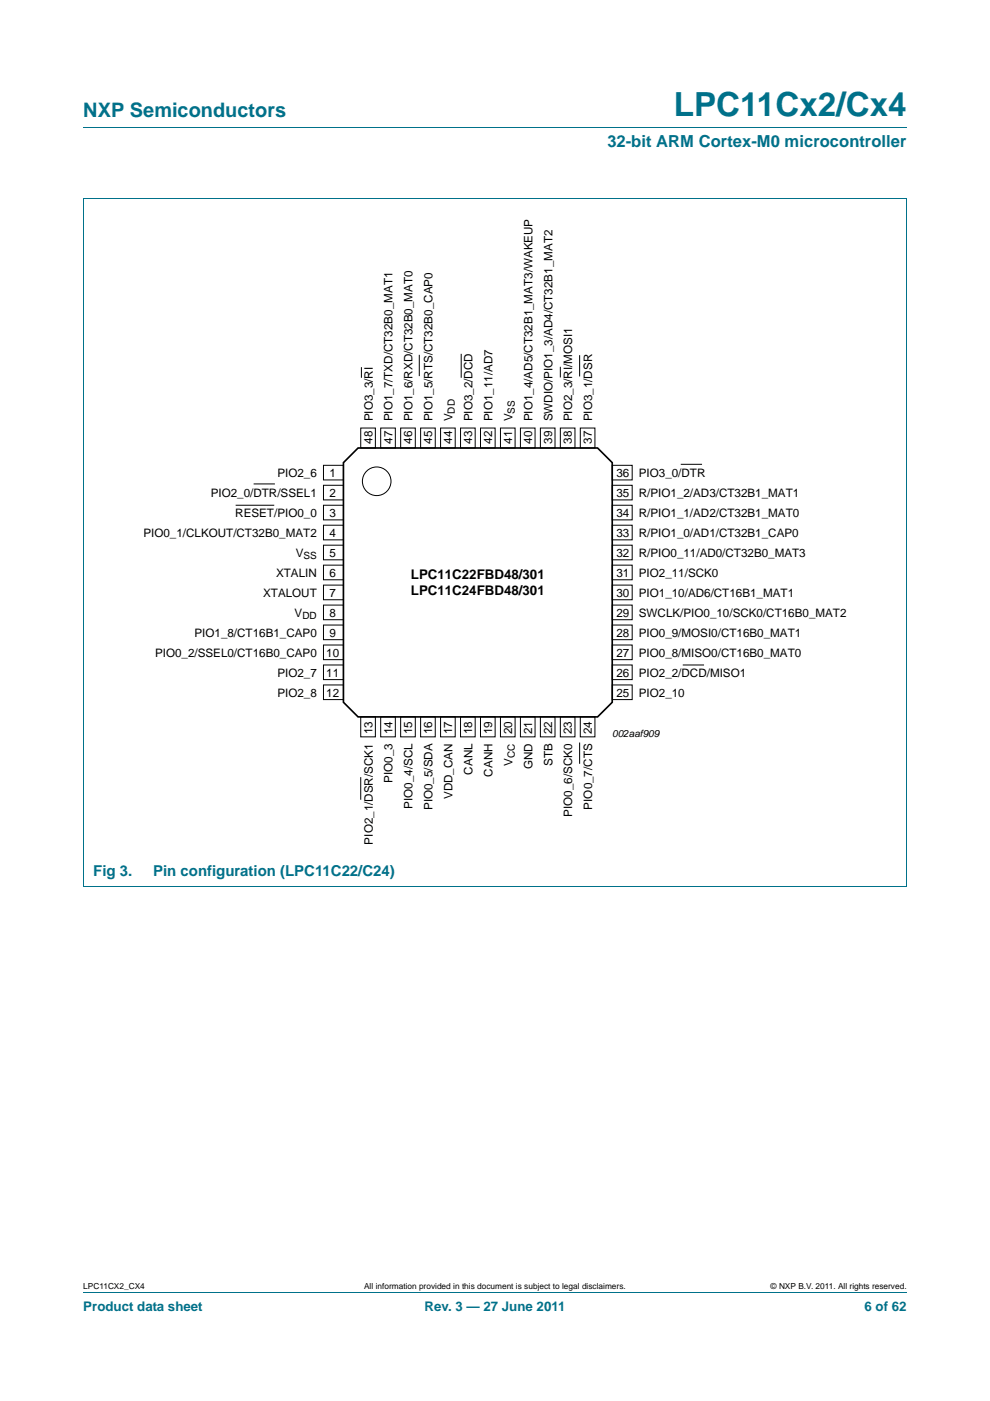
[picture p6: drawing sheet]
<svg xmlns="http://www.w3.org/2000/svg" width="210mm" height="297mm" viewBox="0 0 210 297" stroke-linecap="round" stroke-linejoin="round" font-family="sans-serif">
<defs><g id="words">
<text font-size="7" fill="#00718a" x="142.9" y="24.6">LPC11Cx2/Cx4</text>
<text font-size="4.2" fill="#00718a" x="17.7" y="24.9">NXP Semiconductors</text>
<text font-size="3.5" fill="#00718a" x="128.8" y="31.1">32-bit ARM Cortex-M0 microcontroller</text>
<g font-size="3.2" fill="#00718a">
<text x="19.8" y="185.8">Fig 3.</text>
<text x="32.5" y="185.8">Pin configuration (LPC11C22/C24)</text>
</g>
<g font-size="2.8">
<text x="87.2" y="122.9">LPC11C22FBD48/301</text>
<text x="87.2" y="126.2">LPC11C24FBD48/301</text>
</g>
<g font-size="2.8" fill="#00718a">
<text x="17.7" y="277.9">Product data sheet</text>
<text x="90" y="277.9">Rev. 3 — 27 June 2011</text>
<text x="183.4" y="277.9">6 of 62</text>
</g>
<g font-size="2.5">
<text x="79.1" y="89.3" transform="rotate(-90 79.1 89.3)">PIO3_3/RI</text>
<text x="83.3" y="89.3" transform="rotate(-90 83.3 89.3)">PIO1_7/TXD/CT32B0_MAT1</text>
<text x="87.5" y="89.3" transform="rotate(-90 87.5 89.3)">PIO1_6/RXD/CT32B0_MAT0</text>
<text x="91.8" y="89.3" transform="rotate(-90 91.8 89.3)">PIO1_5/RTS/CT32B0_CAP0</text>
<text x="96" y="89.3" transform="rotate(-90 96 89.3)">V</text>
<text x="100.2" y="89.3" transform="rotate(-90 100.2 89.3)">PIO3_2/DCD</text>
<text x="104.5" y="89.3" transform="rotate(-90 104.5 89.3)">PIO1_11/AD7</text>
<text x="108.7" y="89.3" transform="rotate(-90 108.7 89.3)">V</text>
<text x="112.9" y="89.3" transform="rotate(-90 112.9 89.3)">PIO1_4/AD5/CT32B1_MAT3/WAKEUP</text>
<text x="117.2" y="89.3" transform="rotate(-90 117.2 89.3)">SWDIO/PIO1_3/AD4/CT32B1_MAT2</text>
<text x="121.4" y="89.3" transform="rotate(-90 121.4 89.3)">PIO2_3/RI/MOSI1</text>
<text x="125.6" y="89.3" transform="rotate(-90 125.6 89.3)">PIO3_1/DSR</text>
<text x="79" y="94.1" transform="rotate(-90 79 94.1)">48</text>
<text x="83.2" y="94.1" transform="rotate(-90 83.2 94.1)">47</text>
<text x="87.4" y="94.1" transform="rotate(-90 87.4 94.1)">46</text>
<text x="91.7" y="94.1" transform="rotate(-90 91.7 94.1)">45</text>
<text x="95.9" y="94.1" transform="rotate(-90 95.9 94.1)">44</text>
<text x="100.1" y="94.1" transform="rotate(-90 100.1 94.1)">43</text>
<text x="104.4" y="94.1" transform="rotate(-90 104.4 94.1)">42</text>
<text x="108.6" y="94.1" transform="rotate(-90 108.6 94.1)">41</text>
<text x="112.9" y="94.1" transform="rotate(-90 112.9 94.1)">40</text>
<text x="117.1" y="94.1" transform="rotate(-90 117.1 94.1)">39</text>
<text x="121.3" y="94.1" transform="rotate(-90 121.3 94.1)">38</text>
<text x="125.6" y="94.1" transform="rotate(-90 125.6 94.1)">37</text>
<text x="58.8" y="101.2">PIO2_6</text>
<text x="69.9" y="101.1">1</text>
<text x="130.7" y="101.1">36</text>
<text x="135.5" y="101.2">PIO3_0/DTR</text>
<text x="44.7" y="105.4">PIO2_0/DTR/SSEL1</text>
<text x="69.9" y="105.4">2</text>
<text x="130.7" y="105.4">35</text>
<text x="135.5" y="105.4">R/PIO1_2/AD3/CT32B1_MAT1</text>
<text x="30.4" y="113.9">PIO0_1/CLKOUT/CT32B0_MAT2</text>
<text x="49.9" y="109.7">RESET/PIO0_0</text>
<text x="69.9" y="109.6">3</text>
<text x="69.9" y="113.8">4</text>
<text x="130.7" y="109.6">34</text>
<text x="130.7" y="113.8">33</text>
<text x="135.5" y="109.7">R/PIO1_1/AD2/CT32B1_MAT0</text>
<text x="135.5" y="113.9">R/PIO1_0/AD1/CT32B1_CAP0</text>
<text x="62.7" y="118.1">V</text>
<text x="69.9" y="118.1">5</text>
<text x="130.7" y="118.1">32</text>
<text x="135.5" y="118.1">R/PIO0_11/AD0/CT32B0_MAT3</text>
<text x="58.6" y="122.4">XTALIN</text>
<text x="69.9" y="122.3">6</text>
<text x="130.7" y="122.3">31</text>
<text x="135.5" y="122.4">PIO2_11/SCK0</text>
<text x="55.8" y="126.6">XTALOUT</text>
<text x="62.5" y="130.8">V</text>
<text x="69.9" y="126.5">7</text>
<text x="69.9" y="130.8">8</text>
<text x="130.7" y="126.5">30</text>
<text x="130.7" y="130.8">29</text>
<text x="135.5" y="126.6">PIO1_10/AD6/CT16B1_MAT1</text>
<text x="135.5" y="130.8">SWCLK/PIO0_10/SCK0/CT16B0_MAT2</text>
<text x="41.3" y="135.1">PIO1_8/CT16B1_CAP0</text>
<text x="69.9" y="135">9</text>
<text x="130.7" y="135">28</text>
<text x="135.5" y="135.1">PIO0_9/MOSI0/CT16B0_MAT1</text>
<text x="32.9" y="139.3">PIO0_2/SSEL0/CT16B0_CAP0</text>
<text x="58.8" y="143.5">PIO2_7</text>
<text x="69.2" y="139.2">10</text>
<text x="69.2" y="143.5">11</text>
<text x="130.7" y="139.2">27</text>
<text x="130.7" y="143.5">26</text>
<text x="135.5" y="139.3">PIO0_8/MISO0/CT16B0_MAT0</text>
<text x="135.5" y="143.5">PIO2_2/DCD/MISO1</text>
<text x="58.8" y="147.8">PIO2_8</text>
<text x="69.2" y="147.7">12</text>
<text x="130.7" y="147.7">25</text>
<text x="135.5" y="147.8">PIO2_10</text>
<text x="79" y="155.6" transform="rotate(-90 79 155.6)">13</text>
<text x="83.2" y="155.6" transform="rotate(-90 83.2 155.6)">14</text>
<text x="87.4" y="155.6" transform="rotate(-90 87.4 155.6)">15</text>
<text x="91.7" y="155.6" transform="rotate(-90 91.7 155.6)">16</text>
<text x="95.9" y="155.6" transform="rotate(-90 95.9 155.6)">17</text>
<text x="100.1" y="155.6" transform="rotate(-90 100.1 155.6)">18</text>
<text x="104.4" y="155.6" transform="rotate(-90 104.4 155.6)">19</text>
<text x="108.6" y="155.6" transform="rotate(-90 108.6 155.6)">20</text>
<text x="112.9" y="155.6" transform="rotate(-90 112.9 155.6)">21</text>
<text x="117.1" y="155.6" transform="rotate(-90 117.1 155.6)">22</text>
<text x="121.3" y="155.6" transform="rotate(-90 121.3 155.6)">23</text>
<text x="125.6" y="155.6" transform="rotate(-90 125.6 155.6)">24</text>
<text x="83.3" y="166" transform="rotate(-90 83.3 166)">PIO0_3</text>
<text x="100.2" y="164.2" transform="rotate(-90 100.2 164.2)">CANL</text>
<text x="104.5" y="164.6" transform="rotate(-90 104.5 164.6)">CANH</text>
<text x="108.7" y="162.3" transform="rotate(-90 108.7 162.3)">V</text>
<text x="112.9" y="163.1" transform="rotate(-90 112.9 163.1)">GND</text>
<text x="117.2" y="162.4" transform="rotate(-90 117.2 162.4)">STB</text>
<text x="87.5" y="171.5" transform="rotate(-90 87.5 171.5)">PIO0_4/SCL</text>
<text x="91.8" y="171.8" transform="rotate(-90 91.8 171.8)">PIO0_5/SDA</text>
<text x="96" y="169.4" transform="rotate(-90 96 169.4)">VDD_CAN</text>
<text x="121.4" y="173.2" transform="rotate(-90 121.4 173.2)">PIO0_6/SCK0</text>
<text x="125.6" y="171.6" transform="rotate(-90 125.6 171.6)">PIO0_7/CTS</text>
<text x="79.1" y="179.1" transform="rotate(-90 79.1 179.1)">PIO2_1/DSR/SCK1</text>
</g>
<g font-size="2.1">
<text x="96.5" y="87.7" transform="rotate(-90 96.5 87.7)">DD</text>
<text x="109.2" y="87.7" transform="rotate(-90 109.2 87.7)">SS</text>
<text x="64.4" y="118.6">SS</text>
<text x="64.1" y="131.3">DD</text>
<text x="109.2" y="160.7" transform="rotate(-90 109.2 160.7)">CC</text>
<text x="129.9" y="156.2">002aaf909</text>
</g>
<g font-size="1.8">
<text x="17.7" y="273.3">LPC11CX2_CX4</text>
<text x="77.2" y="273.3">All information provided in this document is subject to legal disclaimers.</text>
<text x="163.5" y="273.3">© NXP B.V. 2011. All rights reserved.</text>
</g>
</g></defs>
<path d="M17.7 27h174.6M17.6 42.1h174.7M17.7 42.2v145.6M192.3 42.2v145.6M17.6 187.9h174.7M17.7 273.9h174.6" fill="none" stroke="#00718a" stroke-width=".21"/>
<g fill="none" stroke="#000" stroke-width=".21">
<path d="M76.7 77.8v2.3M88.9 75.2v4.5M97.8 75v5.1M118.8 77.8v2.2M122.9 75.3v4.5M68.6 98.7h4.2v3.1h-4.2zM76.5 90.8h3.1v4.2h-3.1zM80.7 90.8h3.2v4.2h-3.2zM85 90.8h3.1v4.2h-3.1zM89.2 90.8h3.1v4.2h-3.1zM93.4 90.8h3.2v4.2h-3.2zM97.7 90.8h3.1v4.2h-3.1z"/>
<path d="M101.9 90.8h3.1v4.2h-3.1zM106.1 90.8h3.2v4.2h-3.2zM110.4 90.8h3.1v4.2h-3.1zM114.6 90.8h3.1v4.2h-3.1zM118.8 90.8h3.2v4.2h-3.2zM123.1 90.8h3.1v4.2h-3.1zM129.9 98.7h4.2v3.1h-4.2zM144.4 98.4h4.5M50 107.1h8.2M53.8 102.6h4.5M68.6 102.9h4.2v3.1h-4.2zM68.6 107.1h4.2v3.1h-4.2z"/>
<path d="M68.6 111.4h4.2v3.1h-4.2zM68.6 115.6h4.2v3.1h-4.2zM68.6 119.8h4.2v3.1h-4.2zM129.9 102.9h4.2v3.1h-4.2zM129.9 107.1h4.2v3.1h-4.2zM129.9 111.4h4.2v3.1h-4.2zM129.9 115.6h4.2v3.1h-4.2zM129.9 119.8h4.2v3.1h-4.2zM68.6 124.1h4.2v3.1h-4.2zM68.6 128.3h4.2v3.1h-4.2zM68.6 132.5h4.2v3.1h-4.2zM68.6 136.8h4.2v3.1h-4.2z"/>
<path d="M129.9 124.1h4.2v3.1h-4.2zM129.9 128.3h4.2v3.1h-4.2zM129.9 132.5h4.2v3.1h-4.2zM129.9 136.8h4.2v3.1h-4.2zM68.6 141h4.2v3.1h-4.2zM68.6 145.2h4.2v3.1h-4.2zM76.5 152h3.1v4.2h-3.1zM80.7 152h3.2v4.2h-3.2zM85 152h3.1v4.2h-3.1zM89.2 152h3.1v4.2h-3.1zM93.4 152h3.2v4.2h-3.2zM97.7 152h3.1v4.2h-3.1z"/>
<path d="M101.9 152h3.1v4.2h-3.1zM106.1 152h3.2v4.2h-3.2zM110.4 152h3.1v4.2h-3.1zM114.6 152h3.1v4.2h-3.1zM118.8 152h3.2v4.2h-3.2zM122.9 157.4v4.5M123.1 152h3.1v4.2h-3.1zM129.9 141h4.2v3.1h-4.2zM129.9 145.2h4.2v3.1h-4.2zM144.8 141h4.5M76.5 164.8v4.8"/>
<circle cx="79.9" cy="102" r="3"/>
</g>
<path d="M75.9 95h50.9l3.1 3.1v50.8l-3.1 3.1h-50.9l-3.1-3.1v-50.8z" fill="none" stroke="#000" stroke-width=".35"/>
<use href="#words"/>
</svg>
